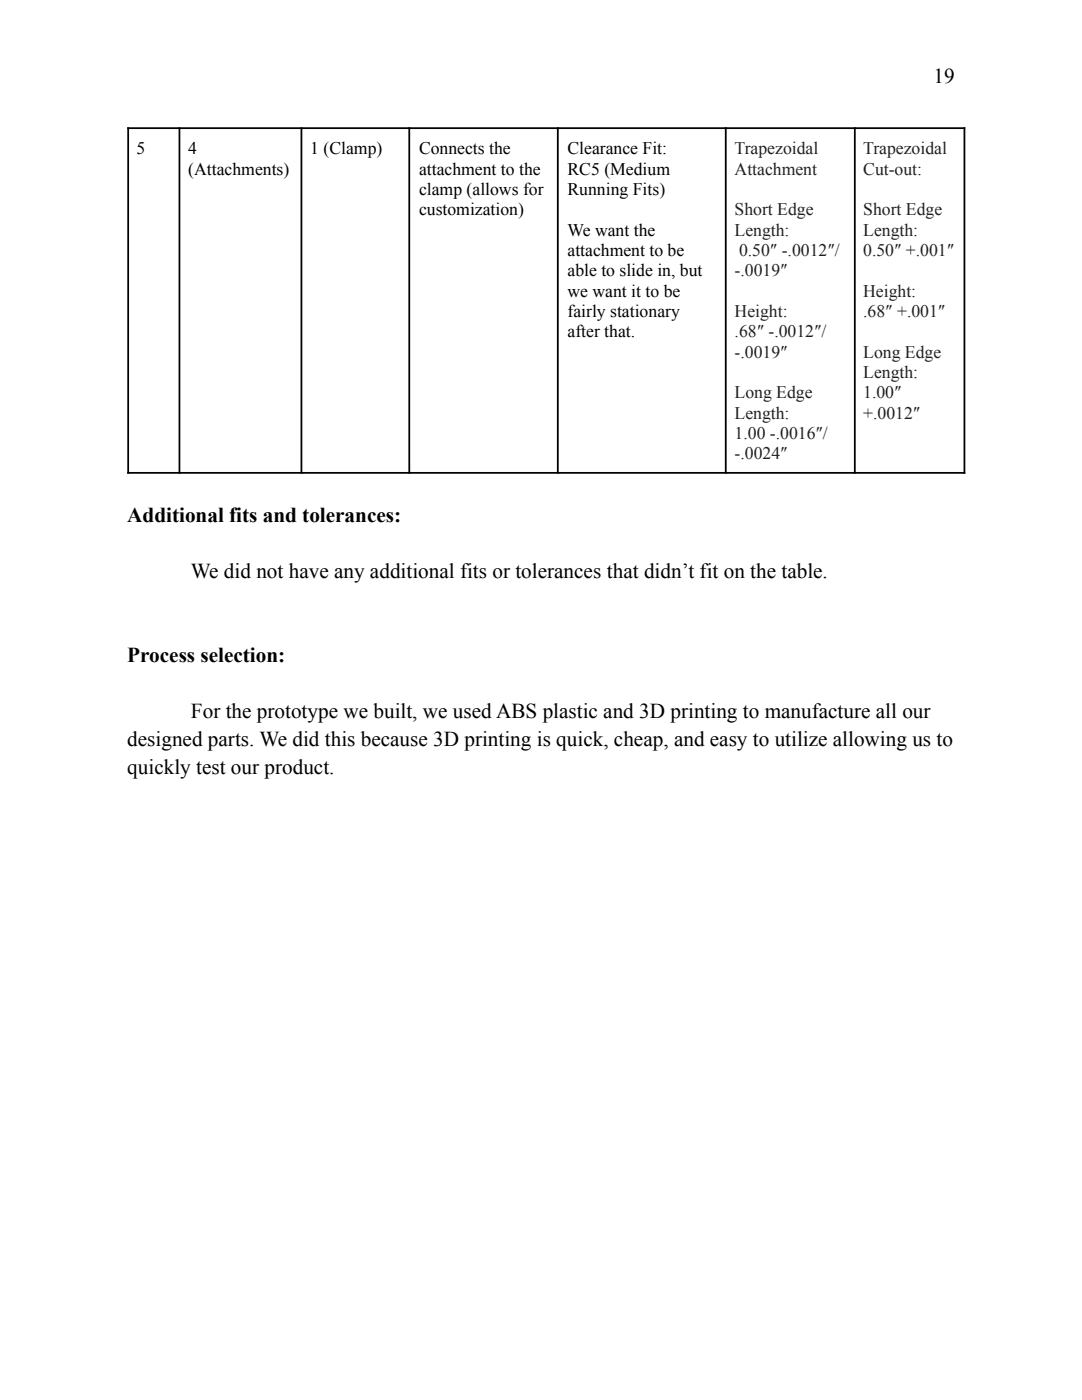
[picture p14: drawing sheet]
<svg xmlns="http://www.w3.org/2000/svg" width="216mm" height="279mm" viewBox="0 0 216 279" stroke-linecap="round" stroke-linejoin="round" font-family="sans-serif">
<defs><g id="words">
<g font-size="4.2">
<text x="186.3" y="16.7">19</text>
<text x="25.4" y="104.1">Additional fits and tolerances:</text>
<text x="38.1" y="115.3">We did not have any additional fits or tolerances that didn’t fit on the table.</text>
<text x="25.4" y="132.1">Process selection:</text>
<text x="38.1" y="143.3">For the prototype we built, we used ABS plastic and 3D printing to manufacture all our</text>
<text x="25.4" y="148.9">designed parts. We did this because 3D printing is quick, cheap, and easy to utilize allowing us to</text>
<text x="25.4" y="154.5">quickly test our product.</text>
</g>
<g font-size="3.5">
<text x="27.3" y="30.8">5</text>
<text x="37.6" y="30.8">4</text>
<text x="37.6" y="34.9">(Attachments)</text>
<text x="61.9" y="30.8">1 (Clamp)</text>
<text x="83.6" y="30.8">Connects the</text>
<text x="83.6" y="34.9">attachment to the</text>
<text x="113.2" y="30.8">Clearance Fit:</text>
<text x="113.2" y="34.9">RC5 (Medium</text>
<text x="83.6" y="38.9">clamp (allows for</text>
<text x="113.2" y="38.9">Running Fits)</text>
<text x="83.6" y="43">customization)</text>
<text x="113.2" y="47">We want the</text>
<text x="113.2" y="51.1">attachment to be</text>
<text x="113.2" y="55.1">able to slide in, but</text>
<text x="113.2" y="59.2">we want it to be</text>
<text x="113.2" y="63.3">fairly stationary</text>
<text x="113.2" y="67.3">after that.</text>
</g>
<g font-size="3.5" fill="#202124">
<text x="146.6" y="30.8">Trapezoidal</text>
<text x="146.6" y="34.9">Attachment</text>
<text x="172.2" y="30.8">Trapezoidal</text>
<text x="172.2" y="34.9">Cut-out:</text>
<text x="146.6" y="43">Short Edge</text>
<text x="146.6" y="47">Length:</text>
<text x="172.2" y="43">Short Edge</text>
<text x="172.2" y="47">Length:</text>
<text x="147.5" y="51.1">0.50″ -.0012″/</text>
<text x="172.2" y="51.1">0.50″ +.001″</text>
<text x="146.6" y="55.1">-.0019″</text>
<text x="172.2" y="59.2">Height:</text>
<text x="146.6" y="63.3">Height:</text>
<text x="172.2" y="63.3">.</text>
<text x="173.1" y="63.3">68″ +.001″</text>
<text x="146.6" y="67.3">.</text>
<text x="146.6" y="71.4">-.0019″</text>
<text x="147.5" y="67.3">68″ -.0012″/</text>
<text x="172.2" y="71.4">Long Edge</text>
<text x="172.2" y="75.4">Length:</text>
<text x="146.6" y="79.5">Long Edge</text>
<text x="146.6" y="83.5">Length:</text>
<text x="172.2" y="79.5">1.00″</text>
<text x="172.2" y="83.5">+.0012″</text>
<text x="146.6" y="87.6">1.00 -.0016″/</text>
<text x="146.6" y="91.7">-.0024″</text>
</g>
</g></defs>
<path d="M25.4 25.6h167.2M25.6 25.4v69.1M35.8 25.4v69.1M60.1 25.4v69.1M81.7 25.4v69.1M111.3 25.4v69.1M144.8 25.4v69.1M170.6 25.4v69.1M192.4 25.4v69.1M25.4 94.4h167.2" fill="none" stroke="#000" stroke-width=".35"/>
<use href="#words"/>
</svg>
